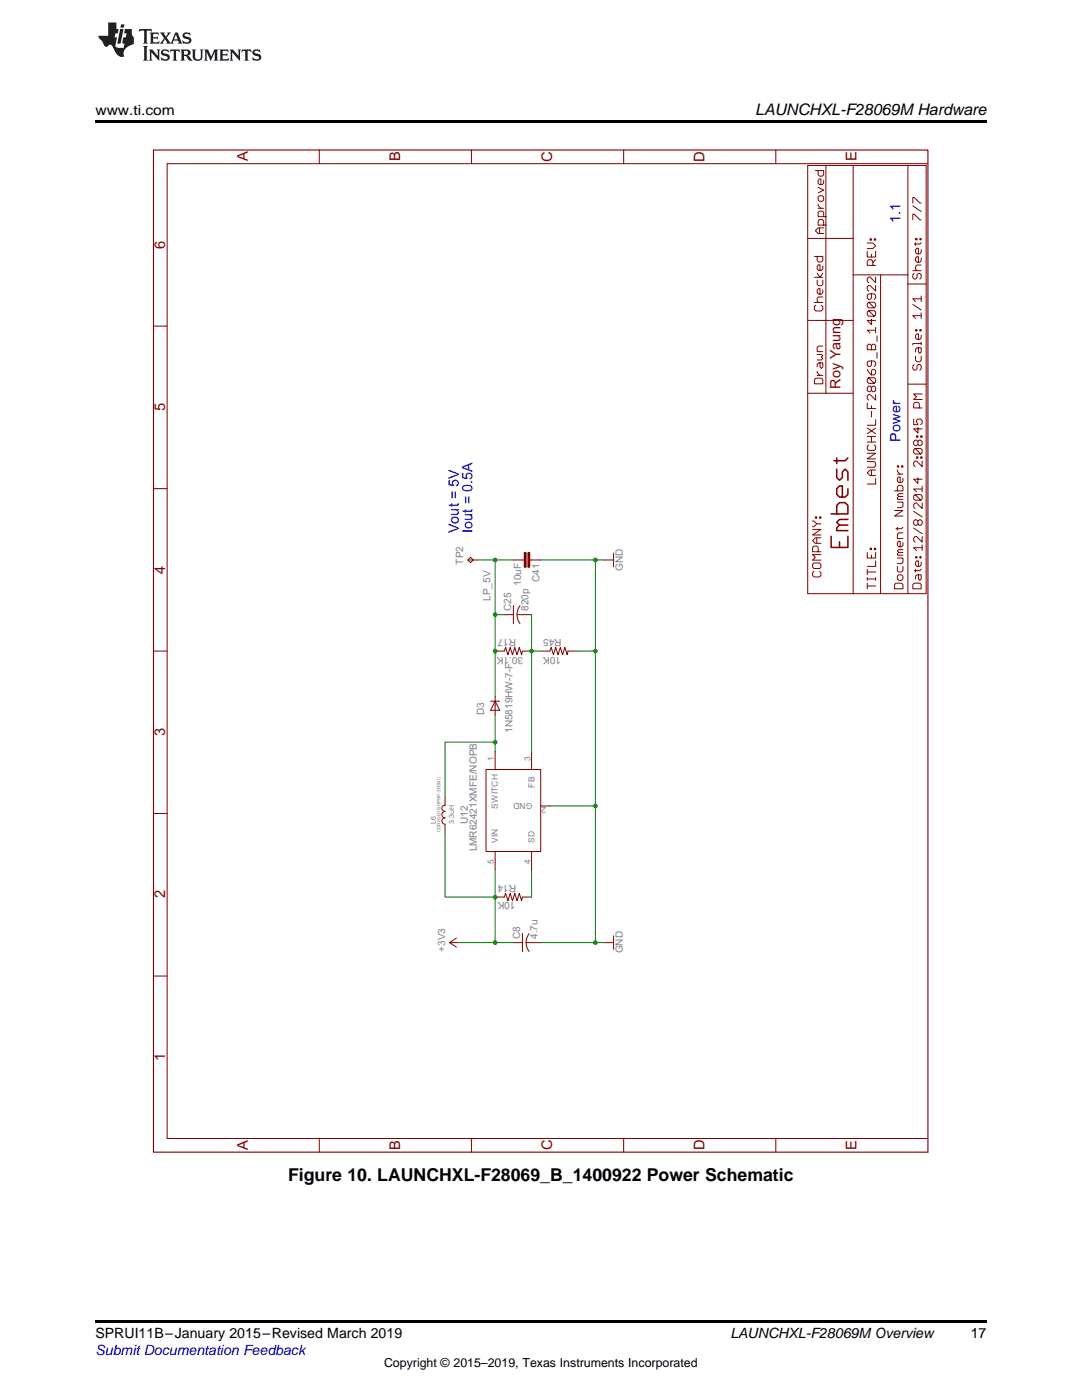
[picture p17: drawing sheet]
<svg xmlns="http://www.w3.org/2000/svg" width="216mm" height="279mm" viewBox="0 0 216 279" stroke-linecap="round" stroke-linejoin="round" font-family="sans-serif">
<defs><g id="words">
<text font-size="3.5" x="57.5" y="235.7">Figure 10. LAUNCHXL-F28069_B_1400922 Power Schematic</text>
<text font-size="3.2" x="150.7" y="23">LAUNCHXL-F28069M Hardware</text>
<g font-size="2.9" fill="#800000">
<text x="49.5" y="32.2" transform="rotate(-90 49.5 32.2)">A</text>
<text x="79.8" y="32.2" transform="rotate(-90 79.8 32.2)">B</text>
<text x="110.2" y="32.3" transform="rotate(-90 110.2 32.3)">C</text>
<text x="140.6" y="32.3" transform="rotate(-90 140.6 32.3)">D</text>
<text x="170.9" y="32.2" transform="rotate(-90 170.9 32.2)">E</text>
<text x="32.9" y="49.6" transform="rotate(-90 32.9 49.6)">6</text>
<text x="167.7" y="77.6" transform="rotate(-90 167.7 77.6)">Roy Yaung</text>
<text x="32.9" y="82" transform="rotate(-90 32.9 82)">5</text>
<text x="32.9" y="114.5" transform="rotate(-90 32.9 114.5)">4</text>
<text x="32.9" y="146.9" transform="rotate(-90 32.9 146.9)">3</text>
<text x="32.9" y="179.3" transform="rotate(-90 32.9 179.3)">2</text>
<text x="32.9" y="211.7" transform="rotate(-90 32.9 211.7)">1</text>
<text x="49.5" y="229.4" transform="rotate(-90 49.5 229.4)">A</text>
<text x="79.8" y="229.4" transform="rotate(-90 79.8 229.4)">B</text>
<text x="110.2" y="229.5" transform="rotate(-90 110.2 229.5)">C</text>
<text x="140.6" y="229.5" transform="rotate(-90 140.6 229.5)">D</text>
<text x="170.9" y="229.4" transform="rotate(-90 170.9 229.4)">E</text>
</g>
<g font-size="2.9" fill="#00f">
<text x="179.7" y="44.5" transform="rotate(-90 179.7 44.5)">1.1</text>
<text x="179.7" y="88.1" transform="rotate(-90 179.7 88.1)">Power</text>
<text x="91.5" y="106.3" transform="rotate(-90 91.5 106.3)">Vout = 5V</text>
<text x="94.3" y="106.3" transform="rotate(-90 94.3 106.3)">Iout = 0.5A</text>
</g>
<g font-size="2.8">
<text x="19" y="23">www.ti.com</text>
<text x="19" y="267.1">SPRUI11B–January 2015–Revised March 2019</text>
<text x="145.7" y="267.1">LAUNCHXL-F28069M Overview</text>
<text x="193.7" y="267">17</text>
</g>
<text font-size="2.8" fill="#00f" x="19" y="270.4">Submit Documentation Feedback</text>
<text font-size="2.5" x="76.6" y="272.7">Copyright © 2015–2019, Texas Instruments Incorporated</text>
<g font-size="2" fill="#808080">
<text x="92.4" y="112.7" transform="rotate(-90 92.4 112.7)">TP2</text>
<text x="124.3" y="113.9" transform="rotate(-90 124.3 113.9)">GND</text>
<text x="97.9" y="119.9" transform="rotate(-90 97.9 119.9)">LP_5V</text>
<text x="104" y="116.9" transform="rotate(-90 104 116.9)">10uF</text>
<text x="107.6" y="116.1" transform="rotate(-90 107.6 116.1)">C41</text>
<text x="102" y="121.9" transform="rotate(-90 102 121.9)">C25</text>
<text x="105.4" y="121.9" transform="rotate(-90 105.4 121.9)">820p</text>
<text x="103" y="127.6" transform="rotate(-180 103 127.6)">R17</text>
<text x="104.4" y="131" transform="rotate(-180 104.4 131)">30.1K</text>
<text x="112" y="131" transform="rotate(-180 112 131)">10K</text>
<text x="112.1" y="127.6" transform="rotate(-180 112.1 127.6)">R45</text>
<text x="96.6" y="142.7" transform="rotate(-90 96.6 142.7)">D3</text>
<text x="102.3" y="146.3" transform="rotate(-90 102.3 146.3)">1N5819HW-7-F</text>
<text x="93.4" y="164.5" transform="rotate(-90 93.4 164.5)">U12</text>
<text x="95.2" y="169.9" transform="rotate(-90 95.2 169.9)">LMR62421XMFE/NOPB</text>
<text x="103" y="176.7" transform="rotate(-180 103 176.7)">R14</text>
<text x="102.9" y="180.1" transform="rotate(-180 102.9 180.1)">10K</text>
<text x="88.8" y="189.9" transform="rotate(-90 88.8 189.9)">+3V3</text>
<text x="103.8" y="187.4" transform="rotate(-90 103.8 187.4)">C8</text>
<text x="107.3" y="187.4" transform="rotate(-90 107.3 187.4)">4.7u</text>
<text x="124.3" y="190.3" transform="rotate(-90 124.3 190.3)">GND</text>
</g>
<g font-size="1.7" fill="#808080">
<text x="98.6" y="151.9" transform="rotate(-90 98.6 151.9)">1</text>
<text x="105.8" y="151.9" transform="rotate(-90 105.8 151.9)">3</text>
<text x="99.3" y="161.4" transform="rotate(-90 99.3 161.4)">SWITCH</text>
<text x="106.2" y="160.3" transform="rotate(-180 106.2 160.3)">GND</text>
<text x="106.6" y="157.2" transform="rotate(-90 106.6 157.2)">FB</text>
<text x="109" y="161.1" transform="rotate(-180 109 161.1)">2</text>
<text x="98.6" y="172.5" transform="rotate(-90 98.6 172.5)">5</text>
<text x="99.4" y="168.3" transform="rotate(-90 99.4 168.3)">VIN</text>
<text x="105.8" y="172.5" transform="rotate(-90 105.8 172.5)">4</text>
<text x="106.6" y="168.3" transform="rotate(-90 106.6 168.3)">SD</text>
</g>
<g font-size="1.4" fill="#808080">
<text x="87" y="164.5" transform="rotate(-90 87 164.5)">L6</text>
<text x="90.6" y="164.5" transform="rotate(-90 90.6 164.5)">3.3uH</text>
</g>
<text font-size=".9" fill="#808080" x="87.9" y="166.1" transform="rotate(-90 87.9 166.1)">CDRH3D16/HPNP-3R3NC</text>
</g></defs>
<path d="M19 263.5h177.8v.6h-177.8z" fill="#000"/>
<path d="M30.6 29.9h154.6v200h-154.6z" fill="none" stroke="#800000" stroke-width=".22"/>
<g fill="none" stroke="#800000" stroke-width=".2">
<path d="M63.7 29.9v2.8M94.1 29.9v2.8M124.4 29.9v2.8M154.8 29.9v2.8M162.7 34h1.7v.9l-.3 .3h-.6l-.3-.3v-.9M163.2 39.3l.3-.2h.6l.3 .2v.6l-.3 .3h-.6l-.3-.3zM163.2 37.4l1.2 .5-1.2 .6M164.4 36v.5l-.3 .3h-.6l-.3-.3v-.5l.3-.3h.3v1.1M164.8 33v45.5M170.2 33v85.5M181.2 33h-20v85.5h20M185.2 32.7h-151.8v194.5h151.8"/>
<path d="M161.2 47.6h9M162.5 51.2h1.7v.8l-.3 .3h-.6l-.2-.3v-.8M162.5 55.3h1.7M163.1 55.9v.8l.2 .3h.6l.3-.3v-.8M163.1 54.5l.5 .8 .6-.8M163.2 40.7v.3l.6 .6M163.2 41.6h1.2M163.5 45.5v1.1M164.2 59.3h-.9l-.2 .2v.6l.2 .3M164.2 57.9v.5l-.3 .3h-.6l-.2-.3v-.5l.2-.3h.3v1.1M164.2 53.1v.6l-.3 .3h-.6l-.2-.3v-.6l.2-.3h.3v1.2M164.4 45.5h-1.2l-.5 .5 .5 .6h1.2"/>
<path d="M164.4 44.9v-.8l-.3-.3h-.6l-.3 .3v.8h1.7M164.4 43.2v-.8l-.3-.3h-.6l-.3 .3v.8h1.7M170.2 54.9h11M173.1 50.2v1.1h1.6v-1.1M173.1 48.5h1.1l.5 .5-.5 .6h-1.1M173.6 47.7h.3v.2h-.3zM173.9 58.6v.9l-.3 .3h-.3l-.2-.3v-.6l.2-.3h1.1l.3 .3v.6l-.3 .3M173.9 50.7v.6M174.2 53v-.9l-.3-.3h-.6l-.2 .3v.9h1.6M174.4 47.7h.3v.2h-.3zM174.7 57v1.1l-1.1-1.1h-.3l-.2 .3v.5l.2 .3M174.7 55.3v1.1l-1.1-1.1h-.3l-.2 .3v.5l.2 .3"/>
<path d="M174.7 51.8l-.5 .6M175.7 54.9v63.6M181.2 54.9v-21.9h3.6v85.5h-3.6v-61.8M181.2 56.7h3.6M181.2 54.9v1.8M182.1 43.9v-1.2h.3l1.1 1.2h.3M182.1 40.5v-1.1h.3l1.1 1.1h.3M182.1 54h1.7M182.1 41.1l1.7 1.1M182.4 54.6l-.3 .3v.5l.3 .3h.3l.3-.3v-.5l.3-.3h.2l.3 .3v.5l-.3 .3M182.7 47.6h.3v.3h-.3zM182.7 48.4v.6"/>
<path d="M183.5 47.6h.3v.3h-.3zM183.8 52.9h-.8l-.3 .3v.5l.3 .3M183.8 51.5v.6l-.3 .2h-.5l-.3-.2v-.6l.3-.3h.3v1.1M183.8 49.8v.6l-.3 .3h-.5l-.3-.3v-.6l.3-.3h.3v1.2M183.8 48.4l-.3 .3h-1.1M183.8 59.6h-1.7l.6 .6M183.8 59.1v1.1M30.6 65.1h2.8M161.2 78.5h9M161.2 63.9h9M162.5 75.8l.3-.3h1.1l.3 .3v.8h-1.7zM162.5 60.4h1.7"/>
<path d="M162.8 60.9l-.3 .3v.6l.3 .3h1.1l.3-.3v-.6l-.3-.3M163.1 74.1v.3l.5 .5M163.1 70.7h.8l.3 .3-.3 .3 .3 .3-.3 .2h-.8M163.1 74.9h1.1M163.6 72.4v.8l.3 .3 .3-.3v-.8h-.9l-.2 .3v.5M164.2 69.1h-.9l-.2 .2v.9h1.1M173.1 73.7l.2 .6 .6 .5h.5l.3-.2v-.6l-.3-.3h-.2l-.3 .3v.8M173.3 77.1h.3l.3 .2 .3-.2h.2l.3 .2v.6l-.3 .3h-.2l-.3-.3-.3 .3h-.3l-.2-.3v-.6zM173.3 68.7h.3l.3 .3 .3-.3h.2l.3 .3v.8h-1.6v-.8zM173.3 75.4l1.1 1.1 .3-.3v-.5l-.3-.3h-1.1l-.2 .3v.5l.2 .3h1.1M173.3 62l1.1 1.1 .3-.3v-.5l-.3-.3h-1.1l-.2 .3v.5l.2 .3h1.1M173.3 60.3l1.1 1.1 .3-.2v-.6l-.3-.3h-1.1l-.2 .3v.6l.2 .2h1.1"/>
<path d="M173.9 72v.9l-.3 .3h-.3l-.2-.3v-.6l.2-.3h1.1l.3 .3v.6l-.3 .3M173.9 63.7v1.1l-.8-.9h1.6M173.9 69v.8M173.9 77.3v.6M174.7 78.7v1.1l-1.1-1.1h-.3l-.2 .3v.6l.2 .2M174.7 65.9h-1.6l.5 .6M174.7 65.3v1.2M175 67v1.1M175 70.4v1.1M181.2 76.7h3.6M182.1 60.8l1.7 1.1M182.4 72.7l-.3 .3v.6l.3 .3h.3l.3-.3v-.6l.3-.3h.2l.3 .3v.6l-.3 .3"/>
<path d="M182.7 65.8h.3v.3h-.3zM182.7 71.1v.8l.3 .3h.5l.3-.3v-.8M183.3 69.4v.8l.2 .3 .3-.3v-.8h-.8l-.3 .3v.5M183.5 65.8h.3v.3h-.3zM183.8 68.6h-1.7v.2M183.8 66.9v.6l-.3 .2h-.5l-.3-.2v-.6l.3-.3h.3v1.1M183.8 63h-1.7l.6 .5M183.8 62.4v1.1M183.8 68.3v.5M184 78.6h-1.7l.6 .6-.6 .5h1.7M30.6 97.5h2.8M173.1 92.1h1.3l.3 .3v.6l-.3 .2h-1.3"/>
<path d="M173.1 90.5h1.6l-1.6 1.1h1.6M173.1 80.4v1.1h1.6M173.1 88.2h1.6M173.1 87.1h1.6M173.1 85.4l1.6 1.2M173.3 88.8l-.2 .3v.5l.2 .3h1.1l.3-.3v-.5l-.3-.3M173.9 81v.5M173.9 82.1v1.1M173.9 87.1v1.1M173.9 93.8v1.1M174.7 95.5v1.1h-1.6M174.7 93.8h-1.1l-.5 .6 .5 .5h1.1"/>
<path d="M174.7 83.8v1.1h-1.6M174.7 85.4l-1.6 1.2M178.5 98h1.7v-.9l-.3-.2h-.6l-.2 .2v.9M179.1 93h.2v.2h-.2zM179.1 93.8v.3l.5 .5M179.1 94.6h1.1M179.9 93h.3v.2h-.3zM180.2 99.1h-.9l-.2 .3v.2h1.1M180.2 98.5h-.9l-.2 .3 .2 .3M180.2 95.5v.5l-.3 .3h-.6l-.2-.3v-.5l.2-.3h.3v1.1M182.3 88.1l.3-.3h.3l.3 .3 .2-.3h.3l.3 .3v.6l-.3 .2h-.3l-.2-.2-.3 .2h-.3l-.3-.2zM182.3 83.6v1.2h.9l-.3-.6v-.3l.3-.3h.5l.3 .3v.6l-.3 .3"/>
<path d="M182.6 98.7l1.1 1.1 .3-.3v-.5l-.3-.3h-1.1l-.3 .3v.5l.3 .3h1.1M182.6 89.5l1.1 1.1 .3-.3v-.5l-.3-.3h-1.1l-.3 .3v.5l.3 .3h1.1M182.9 91.2h.3v.3h-.3zM182.9 87h.3v.3h-.3zM183.2 95.4v1.1l-.9-.9h1.7M183.2 85.3v1.1l-.9-.8h1.7M183.2 88.1v.6M183.4 81.4v-.8l-.2-.3h-.6l-.3 .3v.8h1.7M183.7 91.2h.3v.3h-.3zM183.7 87h.3v.3h-.3zM184 97.6h-1.7l.6 .6M184 92v1.1l-1.1-1.1h-.3l-.3 .3v.5l.3 .3"/>
<path d="M184 97v1.2M93.4 111.8h1.8M93.9 111.2l.5 .6-.5 .5-.5-.5zM102.4 111.8h2.2M104.6 110.3h.4v2.9h-.4zM105.3 110.3h.4v2.9h-.4zM105.7 111.8h2.2M120.6 111.8h1.8M122.4 110.4v2.7M162.1 112.6l.3-.2h1.1l.3 .2v.6l-.3 .3h-1.1l-.3-.3zM162.1 105.7h1.7l-1.7 1.1h1.7M162.1 104h.3l.6 .5-.6 .6h-.3"/>
<path d="M162.4 114l-.3 .3v.6l.3 .2h1.1l.3-.2v-.6l-.3-.3M162.7 103.1h.3v.3h-.3zM163 107.3v1.1M163 104.5h.8M163.3 110.1v-.8l-.3-.3h-.6l-.3 .3v.8h1.7M163.5 103.1h.3v.3h-.3zM163.8 110.7h-1.7l.6 .5-.6 .6h1.7M163.8 107.3h-1.1l-.6 .6 .6 .5h1.1M173.1 110.3v1.1h1.6v-1.1M173.1 116.9h1.6M173.1 113.6v1.1M173.1 115.3v.5"/>
<path d="M173.1 116.4v1.1M173.1 115.6h1.6M173.1 114.2h1.6M173.6 109.4h.3v.3h-.3zM173.9 110.8v.6M174.4 109.4h.3v.3h-.3zM174.7 111.9v1.1h-1.6M174.7 115.3v.5M178.5 101.9h1.7l-1.7 1.1h1.7M178.8 116.4h1.1l.3 .3v.8h-1.7v-.8zM179.1 115l.2-.3h.6l.3 .3v.6l-.3 .2h-.6l-.2-.2zM179.1 113v.9l.2 .3h.6l.3-.3v-.9"/>
<path d="M179.1 111.4h1.1v.8l-.3 .3h-.8M179.1 100.2h1.1v.8l-.3 .3h-.8M179.1 105.2v.6M180.2 110.3h-.9l-.2 .2v.3h1.1M180.2 109.7h-.9l-.2 .3 .2 .3M180.2 108.3v.6l-.3 .2h-.6l-.2-.2v-.6l.2-.3h.3v1.1M180.2 106.3h-.9l-.2 .3v.9h1.1M180.2 105.2l-.3 .3h-1.1M182.3 104l.3-.3h.3l.3 .3 .2-.3h.3l.3 .3v.6l-.3 .2h-.3l-.2-.2-.3 .2h-.3l-.3-.2zM182.3 105.4l1.7 1.1M182.3 102l1.7 1.2M182.4 116.4h1.1l.3 .3v.8h-1.7v-.8z"/>
<path d="M182.7 111.1h.3v.3h-.3zM182.7 113.6v.6M183.2 104v.6M183.3 114.7v.9l.2 .2 .3-.2v-.9h-.8l-.3 .3v.6M183.5 111.1h.3v.3h-.3zM183.8 113.6l-.3 .3h-1.1M183.8 112.2v.6l-.3 .2h-.5l-.3-.2v-.6l.3-.3h.3v1.1M184 109.3h-1.7l.6 .6M184 107.1v1.1l-1.1-1.1h-.3l-.3 .3v.5l.3 .3M184 100.4v1.1l-1.1-1.1h-.3l-.3 .3v.5l.3 .3M184 108.8v1.1M30.6 129.9h2.8"/>
<path d="M97.9 139.9h1.8M98.8 139.9l.9 1.9h-1.8zM98.8 129.9h1.8l.3-.7 .5 1.5 .4-1.5 .5 1.5 .4-1.5 .5 1.5 .4-1.5 .5 1.5 .1-.8h1.9M98.8 139v3.7M100.6 122.7h1.8M102.4 120.8v3.7M103.2 122.7h2.9M103.8 120.9a2.92 2.92 0 0 0 0 3.5M107.9 129.9h1.8l.3-.7 .4 1.5 .5-1.5 .4 1.5 .5-1.5 .5 1.5 .4-1.5 .5 1.5 .1-.8h1.9M88.8 159v1.8M97 153.6h10.9v16.3h-10.9zM98.8 149.9v3.7"/>
<path d="M106.1 149.9v3.7M30.6 162.4h2.8M88.8 160.7a.63 .63 0 0 0-.6 .6 .63 .63 0 0 0 .6 .6 .64 .64 0 0 0-.6 .7 .64 .64 0 0 0 .6 .6 .64 .64 0 0 0-.6 .6 .64 .64 0 0 0 .6 .7v1.8M98.8 179h1.8l.3-.7 .5 1.5 .4-1.5 .5 1.5 .4-1.5 .5 1.5 .4-1.5 .5 1.5 .1-.8h1.9M98.8 169.9v3.7M106.1 169.9v3.7M107.9 160.8h1.8M30.6 194.8h2.8M89.7 188.1h1.8M91.1 187.2l-1.4 .9 1.4 .9M102.4 188.1h1.8M104.2 186.3v3.6"/>
<path d="M105 188.1l.2 1.1 .4 .7M105 188.1h2.9M105.6 186.3l-.5 1.1-.1 .7M120.6 188.1h1.8M122.4 186.8v2.7M63.7 227.2v2.7M94.1 227.2v2.7M124.4 227.2v2.7M154.8 227.2v2.7"/>
</g>
<path d="M167 93.6v1.7l.5 .6 .6-.6v-1.1l.5-.6 .6 .6v1.7M167 91.4v1.1M169.2 97.5v1.1l-.6 .6h-1.1l-.5-.6v-1.1l.5-.5h.6v2.2M169.2 91.4l-.6 .6h-2.2M165.9 107v2.3h3.3v-2.3M165.9 102.6h3.3v-1.7l-.6-.6h-1.1l-.5 .6v1.7M167.5 108.1v1.2M169.2 104.8h-1.7l-.5 .5v.6h2.2M169.2 103.7h-1.7l-.5 .5 .5 .6" fill="none" stroke="#800000" stroke-width=".31"/>
<path d="M104.8 110.3v2.9M105.5 110.3v2.9" fill="none" stroke="#800000" stroke-width=".37"/>
<path d="M98.8 149.9v-1.8h-10v10.9M98.8 142.7v5.4M106.1 173.6v5.4" fill="none" stroke="#008000" stroke-width=".2"/>
<circle cx="98.8" cy="148.1" r=".36" fill="#008000"/>
<g fill="none" stroke="#008000" stroke-width=".2">
<path d="M102.4 111.8h-3.6v27.2"/>
<circle cx="98.8" cy="148.1" r=".36"/>
</g>
<circle cx="98.8" cy="129.9" r=".36" fill="#008000"/>
<g fill="none" stroke="#008000" stroke-width=".2">
<path d="M98.8 122.7h1.8"/>
<circle cx="98.8" cy="129.9" r=".36"/>
</g>
<circle cx="98.8" cy="122.7" r=".36" fill="#008000"/>
<g fill="none" stroke="#008000" stroke-width=".2">
<path d="M95.2 111.8h3.6"/>
<circle cx="98.8" cy="122.7" r=".36"/>
</g>
<circle cx="98.8" cy="111.8" r=".36" fill="#008000"/>
<g fill="none" stroke="#008000" stroke-width=".2">
<path d="M106.1 129.9h1.8"/>
<circle cx="98.8" cy="111.8" r=".36"/>
</g>
<circle cx="106.1" cy="129.9" r=".36" fill="#008000"/>
<g fill="none" stroke="#008000" stroke-width=".2">
<path d="M106.1 122.7v27.2M88.8 166.3v12.7h10v-5.4"/>
<circle cx="106.1" cy="129.9" r=".36"/>
</g>
<circle cx="98.8" cy="179" r=".36" fill="#008000"/>
<g fill="none" stroke="#008000" stroke-width=".2">
<path d="M98.8 179v9.1h3.6M91.5 188.1h7.3"/>
<circle cx="98.8" cy="179" r=".36"/>
</g>
<circle cx="98.8" cy="188.1" r=".36" fill="#008000"/>
<g fill="none" stroke="#008000" stroke-width=".2">
<path d="M107.9 111.8h10.9v76.3h-10.9M109.7 160.8h9.1"/>
<circle cx="98.8" cy="188.1" r=".36"/>
</g>
<circle cx="118.8" cy="160.8" r=".36" fill="#008000"/>
<g fill="none" stroke="#008000" stroke-width=".2">
<path d="M115.2 129.9h3.6"/>
<circle cx="118.8" cy="160.8" r=".36"/>
</g>
<circle cx="118.8" cy="129.9" r=".36" fill="#008000"/>
<g fill="none" stroke="#008000" stroke-width=".2">
<path d="M118.8 111.8h1.8"/>
<circle cx="118.8" cy="129.9" r=".36"/>
</g>
<circle cx="118.8" cy="111.8" r=".36" fill="#008000"/>
<g fill="none" stroke="#008000" stroke-width=".2">
<path d="M118.8 188.1h1.8"/>
<circle cx="118.8" cy="111.8" r=".36"/>
</g>
<circle cx="118.8" cy="188.1" r=".36" fill="#008000"/>
<circle cx="118.8" cy="188.1" r=".36" fill="none" stroke="#008000" stroke-width=".2"/>
<path d="M19 24h177.8v.6h-177.8z" fill="#000"/>
<g fill="#231f20">
<path d="M27.8 5.8l-.1 .6 .5-.3h.5l.1 .2v2.1l-.3 .3h1l-.2-.3v-2.1v-.2h.6l.4 .3-.1-.6zM29.9 6.5l.2 .4v1.5l-.2 .3h1.8l.1-.5a1.04 1.04 0 0 1-1.2 .1v-.6h.5l.4 .2v-.7l-.4 .2h-.5v-.6h.8l.3 .2-.1-.5zM31.9 6.5l.9 1.1-1 1.1h.9l-.2-.2 .4-.7 .5 .7-.2 .2h1.5l-.2-.2 .1-.4h.9l.2 .4-.2 .2h.9l-.2-.3-.7-1.9h-.5l-.9 2.1-.8-1.1 .8-1h-.8l.2 .3-.4 .5-.4-.6 .2-.2zM35.1 6.9l.4 .9h-.8zM36.6 6.6a.63 .63 0 0 0-.2 .7 .63 .63 0 0 0 .6 .4l.6 .2 .2 .2a.75 .75 0 0 1-.8 .4 .75 .75 0 0 1-.6-.5l.1 .7 .2-.1a1.11 1.11 0 0 0 1.5-.5 1.13 1.13 0 0 0-1.3-.9v-.3a1.04 1.04 0 0 1 1.1 .2l-.1-.6-.2 .1-.5-.1zM28.5 9.2l.3 .3v2.2l-.3 .4h1l-.2-.4v-2.2l.2-.3zM29.7 9.9l.2 .3v1.5l-.2 .4h.7l-.2-.4v-1.3l1.6 1.7v-1.9l.2-.3h-.7l.2 .3v.9l-1.1-1.2zM32.3 10a.62 .62 0 0 0-.2 .7 .62 .62 0 0 0 .6 .4l.6 .2 .2 .2a.76 .76 0 0 1-.8 .4 .76 .76 0 0 1-.6-.5l.1 .7 .2-.1a1.11 1.11 0 0 0 1.5-.6 1.13 1.13 0 0 0-1.3-.8v-.3a1.04 1.04 0 0 1 1.1 .1l-.1-.5-.2 .1-.5-.2zM34 9.9l-.1 .6a.61 .61 0 0 1 .7-.3l.1 1.5-.3 .4h1l-.3-.4 .1-1.5a.63 .63 0 0 1 .7 .3l-.1-.6zM36 9.9l.2 .3v1.5l-.2 .4h.9l-.2-.2v-.7l.6 .2a.76 .76 0 0 0 1.1 .6l-1-.9a.58 .58 0 0 0 .6-.6 .58 .58 0 0 0-.5-.6zM36.7 10.2l.1-.1a.45 .45 0 0 1 .6 .1 .45 .45 0 0 1 .1 .5l-.8 .2zM38.2 9.9l.2 .2a2.17 2.17 0 0 0 .4 1.9 .99 .99 0 0 0 1.6-.7v-1.1l.2-.3h-.7l.1 .2a1.92 1.92 0 0 1-.1 1.7 .6 .6 0 0 1-1-.5v-1.1l.2-.3zM40.7 9.9l.2 .3v1.5l-.2 .4h.7l-.2-.4v-1.4l.8 1.8 .9-1.8v1.4l-.2 .4h.9l-.3-.4v-1.5l.3-.3h-.8l-.6 1.4-.7-1.4zM43.7 9.9l.3 .3v1.5l-.3 .4h1.9l.1-.6a1.04 1.04 0 0 1-1.3 .2v-.6h.6l.4 .1v-.6l-.4 .2h-.6l.1-.6h.7l.4 .2-.1-.5zM45.8 9.9l.2 .3v1.5l-.2 .4h.8l-.3-.4v-1.3l1.6 1.7v-1.9l.2-.3h-.7l.2 .3v.9l-1.1-1.2zM48.3 9.9l-.1 .6a.61 .61 0 0 1 .7-.3v1.5l-.2 .4h.9l-.2-.4v-1.5a.63 .63 0 0 1 .8 .3l-.1-.6zM50.6 10a.62 .62 0 0 0-.2 .7 .62 .62 0 0 0 .6 .4l.6 .2 .1 .2a.76 .76 0 0 1-.7 .4 .76 .76 0 0 1-.6-.5l.1 .7 .1-.1a1.11 1.11 0 0 0 1.5-.6 1.13 1.13 0 0 0-1.2-.8l-.1-.3a1.04 1.04 0 0 1 1.2 .1l-.2-.5-.1 .1-.5-.2z"/>
<path d="M21.6 4.5v2.6h-2l.1 .4 .8 .9a.91 .91 0 0 0 .9 .9 .56 .56 0 0 1 .5-.4 .56 .56 0 0 1 .5 .3l.4 .8a1.53 1.53 0 0 0 2 1.3 1.54 1.54 0 0 1 1-2.1l.9-.4-.1-1.4a1.52 1.52 0 0 1-.3-1.6h-1.4l-.1 .9h.5l-.2 .8h-.5l-.2 .9v.2l.4 .1-.1 .9a1.93 1.93 0 0 1-1.6-.3l.2-1.8h-.4l.1-.8h.5l.2-.9h-.5v-1.3zM24 5.8l-.6 2.9h.7l.5-2.9zM24.2 4.9l-.2 .6h.7l.1-.6z"/>
</g>
<use href="#words"/>
</svg>
